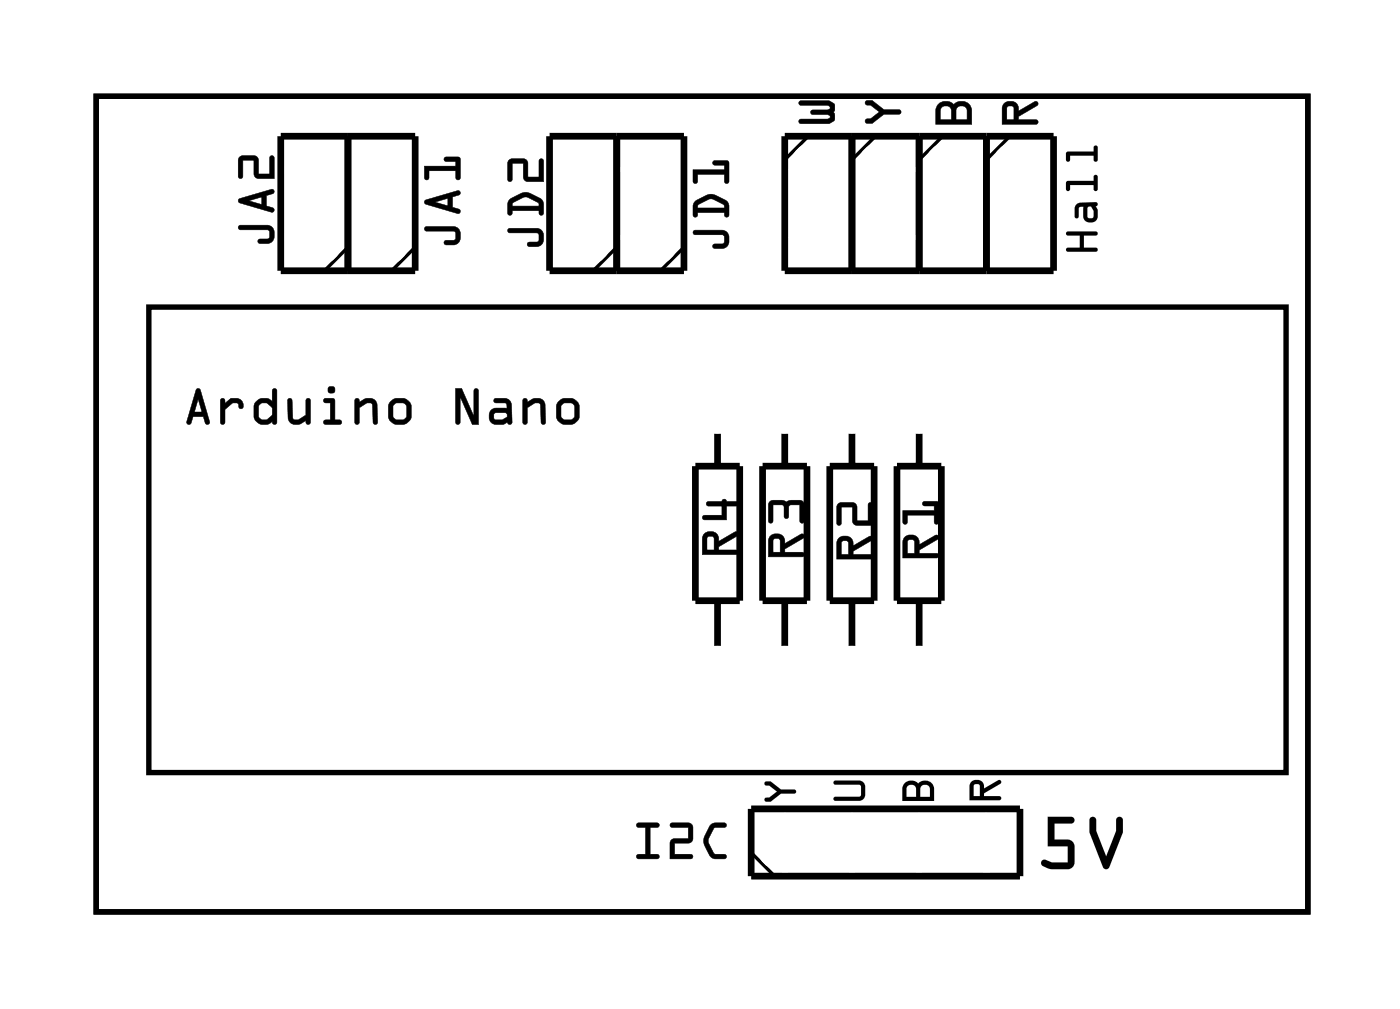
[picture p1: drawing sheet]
<svg xmlns="http://www.w3.org/2000/svg" width="53mm" height="38mm" viewBox="0 0 53 38" stroke-linecap="round" stroke-linejoin="round" font-family="sans-serif">
<path d="M3.6 3.6h45.8v30.8h-45.8zM5.6 11.6h43v17.6h-43z" fill="none" stroke="#000" stroke-width=".2"/>
<g fill="#000">
<path d="M30.2 3.8h1.1l.2 .1v.6l-.2 .2h-1.1v-.1l.1-.1h1l.1-.1-.1-.1h-.6l-.1-.1 .1-.1h.6l.1-.1h-1.1zM32.7 3.8h.3l.4 .3h.6l.1 .2h-.7l-.4 .4h-.2l-.1-.2h.2l.3-.3-.3-.2-.2-.1zM28.9 29.5h.2l.4 .3h.5l.1 .1-.6 .1-.4 .3h-.2v-.2l.5-.2-.5-.3zM31.5 29.5h1.1l.1 .1v.5l-.2 .1h-1v-.1h.1h.9v-.4v-.1h-1z"/>
<path d="M3.6 3.6h45.8v30.8h-45.8zM3.6 3.6v30.8h45.8v-30.8z"/>
<path d="M7.4 14.7h.2l.3 1.2v.1h-.1l-.1-.3h-.4l-.1 .3h-.1zM7.4 14.7l-.3 1.2 .1 .1 .1-.3h.4l.1 .3h.1v-.1l-.3-1.2zM7.5 15.1l-.2 .5h.3zM7.5 15l.1 .6h-.3zM8.3 15.1h.2v.1l.2-.2a.33 .33 0 0 1 .4 .1 .33 .33 0 0 1 .1 .3 .14 .14 0 0 1-.2 0 .14 .14 0 0 1 0-.2h-.2l-.3 .3v.4a.1 .1 0 0 1-.1 .1 .1 .1 0 0 1-.1-.1zM8.4 15.1v.9h.1v-.5l.3-.3h.2l.1 .2a.23 .23 0 0 0 .1-.2 .23 .23 0 0 0-.3-.2l-.2 .1-.2 .1v-.1zM9.7 15.2l.2-.2 .4 .2v-.4a.1 .1 0 0 1 .1-.1 .1 .1 0 0 1 .1 .1v1.1a.1 .1 0 0 1-.1 .1 .1 .1 0 0 1-.1-.1l-.2 .1-.4-.1-.1-.2zM9.7 15.1l-.1 .3 .1 .5 .2 .1h.2l.2-.1v.1h.1v-1.3h-.1v.5l-.2-.2zM9.8 15.3v.5h.3l.2-.1v-.3l-.2-.2zM9.8 15.3l.3-.1 .2 .2v.3l-.2 .2-.3-.1zM10.9 15.1h.1l.1 .7h.1l.4-.1v-.6a.1 .1 0 0 1 0-.1 .1 .1 0 0 1 .1 .1v.8a.1 .1 0 0 1-.1 .1 .1 .1 0 0 1 0-.1 .39 .39 0 0 1-.7-.1zM10.9 15.1v.7a.32 .32 0 0 0 .5 .2l.2-.1v.1h.1v-.9h-.1v.6l-.4 .2-.1-.1-.1-.7zM12.2 15.1h.4l.1 .8 .1-.1a.1 .1 0 0 1 .1 .1 .1 .1 0 0 1-.1 .1h-.5a.1 .1 0 0 1-.1-.1 .1 .1 0 0 1 .1-.1l.2 .1v-.7h-.2zM12.3 15.1v.1h.2v.7h-.2l-.1 .1h.7v-.1h-.2l-.1-.8zM12.4 14.7a.15 .15 0 0 1 .3 0 .15 .15 0 0 1-.3 0zM12.4 14.7a.15 .15 0 0 0 .3 0 .15 .15 0 0 0-.3 0zM13.4 15.1h.2v.1a.39 .39 0 0 1 .7 .1v.6a.09 .09 0 0 1-.1 .1 .09 .09 0 0 1-.1-.1v-.6l-.2-.1-.3 .2v.5a.1 .1 0 0 1-.1 .1 .1 .1 0 0 1-.1-.1zM13.4 15.1l.1 .9 .1-.1v-.5l.3-.2 .2 .1v.7h.1l.1-.7a.32 .32 0 0 0-.5-.2l-.2 .1v-.1zM14.6 15.5a.51 .51 0 0 1 1 0 .51 .51 0 0 1-1 0zM14.7 15.5a.49 .49 0 0 0 .9 0 .49 .49 0 0 0-.9 0zM14.9 15.3v.5h.1h.3v-.5l-.3-.1zM14.9 15.3l.3-.1 .2 .1v.4l-.1 .1-.3 .1-.1-.1zM17.2 14.7h.3l.4 1v-.9a.1 .1 0 0 1 .1-.1 .1 .1 0 0 1 .1 .1v1.2h-.3l-.4-1v.9a.1 .1 0 0 1-.1 .1 .1 .1 0 0 1-.1-.1zM17.2 14.7v1.3h.1l.1-.1v-.9l.5 1h.2v-1.3h-.1l-.1 .1v.9l-.5-1zM18.7 15.1l.4-.1 .2 .1 .1 .8a.09 .09 0 0 1-.1 .1 .09 .09 0 0 1-.1-.1l-.5 .1a.32 .32 0 0 1-.2-.3 .32 .32 0 0 1 .2-.3h.5l-.1-.2h-.4zM18.7 15.1v.1l.5 .1v.1h-.5a.31 .31 0 0 0-.2 .3 .31 .31 0 0 0 .2 .3l.5-.1 .1 .1v-.7l-.1-.2zM18.7 15.6v.2l.3 .1 .2-.2-.1-.1zM18.7 15.6h.4l.1 .1-.2 .2h-.3zM19.8 15.1h.1v.1a.39 .39 0 0 1 .7 .1v.6a.09 .09 0 0 1-.1 .1 .09 .09 0 0 1 0-.1l-.1-.6-.2-.1-.3 .2v.5a.1 .1 0 0 1-.1 .1 .1 .1 0 0 1-.1-.1zM19.8 15.1v.9l.1-.1v-.5l.3-.2 .2 .1 .1 .7h.1v-.7a.32 .32 0 0 0-.5-.2l-.2 .1v-.1zM21 15.5a.51 .51 0 0 1 1 0 .51 .51 0 0 1-1 0zM21 15.5a.5 .5 0 0 0 1 0 .5 .5 0 0 0-1 0zM21.2 15.3v.5h.2h.3v-.5l-.3-.1zM21.2 15.3l.4-.1 .1 .1v.4l-.1 .1-.2 .1-.2-.1z"/>
<path d="M7.4 14.7h.2l.3 1.2v.1h-.1l-.1-.3h-.4l-.1 .3h-.1zM7.5 15.1l-.2 .5h.3zM8.4 15.1h.1v.1l.2-.1a.33 .33 0 0 1 .4 0 .33 .33 0 0 1 .1 .3 .12 .12 0 0 1-.2 0 .12 .12 0 0 1 0-.2h-.2l-.3 .3v.5h-.1zM9.7 15.2l.2-.2 .4 .2v-.5h.1v1.3h-.1v-.1l-.4 .1-.2-.1-.1-.2zM9.8 15.3v.5h.3l.2-.1v-.3l-.2-.2zM10.9 15.1h.1l.1 .7 .1 .1 .4-.2v-.6h.1v.9h-.1v-.1a.38 .38 0 0 1-.4 .1 .38 .38 0 0 1-.3-.2zM12.2 15.1h.5v.8h.2v.1h-.7l.1-.1h.2v-.7h-.2zM12.4 14.7a.15 .15 0 0 1 .3 0 .15 .15 0 0 1-.3 0zM13.4 15.1h.2v.1a.38 .38 0 0 1 .4-.2 .38 .38 0 0 1 .3 .3l-.1 .7h-.1v-.7l-.2-.1-.3 .2v.6h-.1zM14.6 15.5a.5 .5 0 0 1 1 0 .5 .5 0 0 1-1 0zM14.9 15.3v.5l.1 .1 .3-.1 .1-.1v-.4l-.2-.1zM17.2 14.7h.2l.5 1v-.9l.1-.1h.1v1.3h-.2l-.5-1v.9l-.1 .1h-.1zM18.7 15.1h.5l.1 .2v.7l-.1-.1-.5 .1a.32 .32 0 0 1-.2-.3 .32 .32 0 0 1 .2-.3h.5v-.1l-.5-.1zM18.7 15.6v.2l.3 .1 .2-.2-.1-.1zM19.8 15.1h.1v.1a.38 .38 0 0 1 .4-.2 .38 .38 0 0 1 .3 .3v.7h-.1l-.1-.7-.2-.1-.3 .2v.6h-.1zM21 15.5a.5 .5 0 0 1 1 0 .5 .5 0 0 1-1 0zM21.2 15.3v.5l.2 .1 .2-.1 .1-.1v-.4l-.1-.1z"/>
<path d="M9 8.5h1.1a.36 .36 0 0 1 .3 .4 .36 .36 0 0 1-.3 .3h-.3l-.1-.1 .1-.1h.4l-.1-.3h-1zM9 7.5l1.3-.4v.2l-.2 .1v.4l.2 .1 .1 .1h-.1l-1.2-.3zM9.4 7.6l.5 .1v-.3zM9.1 5.9h.6l.1 .2v.5h.4v-.6l.1-.1 .1 .8h-.8v-.6h-.4v.6h-.1z"/>
<path d="M9 8.5h1.1a.37 .37 0 0 1 .3 .4 .37 .37 0 0 1-.3 .3h-.3a.1 .1 0 0 1-.1-.1 .1 .1 0 0 1 .1-.1h.4v-.3h-1.1zM9 8.5l.1 .2h1l.1 .3-.4 .1v.1h.3a.35 .35 0 0 0 .3-.3 .35 .35 0 0 0-.3-.4zM9 7.5l1.3-.4 .1 .2-.3 .1v.4h.2l.1 .2h-.1l-1.2-.3zM9 7.5l.1 .2 1.2 .3h.1l-.1-.2h-.2v-.4l.2-.1v-.2zM9.4 7.6l.5 .1v-.3zM9.4 7.6l.5-.2v.3zM9 5.9h.7l.1 .7h.4v-.6a.1 .1 0 0 1 .1-.1 .1 .1 0 0 1 .1 .1v.8l-.8-.1v-.6h-.4v.6a.1 .1 0 0 1-.1 .1 .1 .1 0 0 1-.1-.1zM9.1 5.9v.8h.1v-.7h.4l.1 .7h.7l-.1-.8-.1 .1v.6h-.4v-.5l-.1-.2z"/>
<path d="M16.1 8.6h1a.36 .36 0 0 1 .3 .3 .36 .36 0 0 1-.3 .3h-.3v-.1l.4-.1v-.3h-1.1zM16.1 7.6l1.2-.4 .1 .1-.3 .1v.4l.3 .1v.1l-.1 .1-1.2-.4zM16.4 7.6l.5 .2v-.3zM16 6.3h1.2v-.2h-.4v-.1l.5-.1 .1 .8h-.2v-.3h-1v.3l-.1 .1z"/>
<path d="M16.1 8.6l1-.1a.37 .37 0 0 1 .3 .4 .37 .37 0 0 1-.3 .4h-.2a.1 .1 0 0 1-.1-.1 .1 .1 0 0 1 .1-.1l.3-.1v-.2l-1.1-.1zM16.1 8.6v.1h1.1v.4l-.4 .1h.3a.35 .35 0 0 0 .3-.3 .35 .35 0 0 0-.3-.3zM16 7.6l1.4-.4v.1l-.3 .1v.4l.3 .1v.1l-.1 .1-1.2-.4zM16.1 7.6v.1l1.2 .4 .1-.1-.1-.1-.2-.1v-.4l.3-.1-.1-.1zM16.4 7.6l.5 .2v-.3zM16.4 7.6l.5-.1v.3zM16 6.3h1.2v-.2h-.3a.1 .1 0 0 1-.1-.1 .1 .1 0 0 1 .1-.1h.5v.8a.1 .1 0 0 1-.1 .1 .1 .1 0 0 1-.1-.1v-.3h-1v.3a.1 .1 0 0 1-.1 .1 .1 .1 0 0 1-.1-.1zM16 6.3l.1 .5 .1-.1v-.3h1v.3h.2l-.1-.8-.5 .1v.1h.4v.2z"/>
<path d="M19.2 8.6h1.1a.36 .36 0 0 1 .3 .4 .36 .36 0 0 1-.3 .3h-.3l-.1-.1 .1-.1h.3v-.3h-1zM19.3 7.5a.81 .81 0 0 1 1.2 0v.5v.1l-.1-.1h-1l-.1 .1h-.1v-.4zM19.4 7.7v.1h1l-.1-.2-.4-.2zM19.2 6h.6l.2 .2v.5h.4v-.6l.1-.1v.9l-.7-.1v-.6h-.4v.6l-.2 .1z"/>
<path d="M19.2 8.6h1.1a.37 .37 0 0 1 .3 .4 .37 .37 0 0 1-.3 .3h-.3a.1 .1 0 0 1-.1-.1 .1 .1 0 0 1 .1-.1h.3v-.3h-1zM19.2 8.7l.1 .1h1l.1 .3-.5 .1 .1 .1h.3a.35 .35 0 0 0 .2-.3 .35 .35 0 0 0-.2-.4zM19.3 7.5l.5-.2h.3l.4 .3 .1 .4a.1 .1 0 0 1-.1 .1 .1 .1 0 0 1-.1-.1h-1a.1 .1 0 0 1-.1 .1 .1 .1 0 0 1-.1-.1zM19.3 7.5l-.1 .2v.4h.1l.1-.2h1v.2h.1v-.5l-.5-.3h-.3zM19.4 7.7v.1h1l-.1-.1-.4-.3zM19.4 7.7l.5-.3 .4 .2 .1 .2h-1zM19.2 6h.7l.1 .7h.4v-.6a.1 .1 0 0 1 .1-.1 .1 .1 0 0 1 .1 .1v.8l-.8-.1v-.6h-.4v.6a.1 .1 0 0 1-.1 .1 .1 .1 0 0 1-.1-.1zM19.2 6.1v.7h.2v-.6h.4v.6l.7 .1v-.9l-.1 .1v.6h-.5v-.5l-.1-.2z"/>
<path d="M26.2 8.7h1.1a.36 .36 0 0 1 .3 .3 .36 .36 0 0 1-.3 .4h-.3l-.1-.1 .1-.1h.4l-.1-.3h-1zM26.3 7.6a.81 .81 0 0 1 1.2 0l.1 .5-.1 .1-.1-.2h-1l-.1 .2h-.1v-.4zM26.4 7.7v.2h1l-.1-.2-.4-.2zM26.2 6.4h1.2v-.2h-.4l-.1-.1h.6v.8h-.1v-.3h-1v.3h-.2z"/>
<path d="M26.2 8.7h1.1a.37 .37 0 0 1 .3 .3 .37 .37 0 0 1-.3 .4h-.3a.1 .1 0 0 1-.1-.1 .1 .1 0 0 1 .1-.1h.3v-.3h-1zM26.2 8.7l.1 .2h1l.1 .3-.5 .1 .1 .1h.3a.35 .35 0 0 0 .3-.4 .35 .35 0 0 0-.3-.3zM26.3 7.6l.5-.3 .3 .1 .4 .2 .1 .5a.1 .1 0 0 1-.1 .1 .1 .1 0 0 1-.1-.1v-.1h-1v.1a.1 .1 0 0 1-.1 .1 .1 .1 0 0 1-.1-.1zM26.3 7.6l-.1 .2 .1 .4 .1-.1v-.1h1v.2l.1-.1v-.4l-.4-.3h-.4zM26.4 7.7v.2h1l-.1-.2-.4-.2zM26.4 7.7l.5-.2 .4 .2 .1 .2h-1zM26.2 6.4h1.2v-.2h-.4a.1 .1 0 0 1-.1 0 .1 .1 0 0 1 .1-.1h.5l.1 .7a.1 .1 0 0 1-.1 .1 .1 .1 0 0 1-.1-.1v-.2h-1v.2a.1 .1 0 0 1-.1 .1 .1 .1 0 0 1-.1-.1zM26.2 6.4l.1 .5h.1v-.3h1v.3h.1v-.8h-.6l.1 .1h.4v.2z"/>
<path d="M30.2 3.8h1.1l.3 .2-.1 .2v.3l-.2 .2h-1a.1 .1 0 0 1-.1-.1 .1 .1 0 0 1 .1-.1l1.1-.1-.1-.1h-.6a.1 .1 0 0 1-.1-.1 .1 .1 0 0 1 .1-.1h.6l.1-.1h-1.1zM30.2 3.8l.1 .2h1.1l-.1 .2h-.6h-.1l.1 .1h.6l.1 .1-.1 .1h-1l-.1 .1v.1h1.1l.2-.2v-.3v-.3l-.2-.1z"/>
<path d="M32.7 3.8h.3l.4 .3h.6a.1 .1 0 0 1 .1 .1 .1 .1 0 0 1-.1 .1h-.6l-.4 .4h-.2a.1 .1 0 0 1-.1-.1 .1 .1 0 0 1 .1-.1h.1l.3-.3-.3-.2h-.2zM32.7 3.8v.1l.2 .1 .4 .2-.4 .3h-.2l.1 .1 .2 .1 .4-.4h.6v-.2h-.6l-.4-.3z"/>
<path d="M35.5 3.9l.3-.1 .2 .1 .4-.1a.36 .36 0 0 1 .3 .4v.5h-1.3v-.5zM36.2 4.1l-.1 .4h.5l-.1-.4zM35.6 4.1l-.1 .4h.5l-.1-.4z"/>
<path d="M35.5 3.9l.3-.1 .2 .1 .4-.1a.37 .37 0 0 1 .3 .4v.5h-1.3v-.5zM35.5 3.9l-.1 .3v.5h1.3v-.5a.39 .39 0 0 0-.2-.3 .39 .39 0 0 0-.5 .1l-.2-.2zM36.2 4.1l-.1 .4h.5l-.1-.4zM36.2 4h.3l.1 .5h-.5zM35.6 4.1l-.1 .4h.5l-.1-.4zM35.6 4h.3l.1 .5h-.5z"/>
<path d="M38 3.9a.32 .32 0 0 1 .3-.1 .32 .32 0 0 1 .2 .4l.7-.4v.2l-.7 .4v.1h.7v.1l-1.3 .1zM38.1 4v.5h.2v-.4z"/>
<path d="M38 3.9a.32 .32 0 0 1 .3-.1 .32 .32 0 0 1 .2 .4l.6-.4a.1 .1 0 0 1 .1 .1 .1 .1 0 0 1 0 .1l-.7 .4v.1h.7a.1 .1 0 0 1 0 .1 .1 .1 0 0 1 0 .1h-1.3v-.6zM38 3.9l-.1 .8 1.3-.1v-.1h-.7v-.1l.7-.4v-.2l-.7 .4a.31 .31 0 0 0-.2-.3 .31 .31 0 0 0-.3 0zM38.1 4v.5h.2v-.4zM38.1 4l.2 .1v.4h-.3z"/>
<path d="M40.3 8.8l1.1-.1v.2h-.4v.5h.4l.1 .1h-1.2v-.1h.5v-.5h-.5zM40.7 7.7l.7-.1 .1 .6a.28 .28 0 0 1-.3 .2 .28 .28 0 0 1-.3-.2l.1-.4h-.2v.1v.3h-.2zM41.1 7.8v.4h.2v-.2l-.1-.2zM40.3 6.9l1-.1v-.1l.1-.1 .1 .6h-.1l-.1-.2h-.9v.2h-.1zM40.3 5.7h1v-.2h.1l.1 .6h-.1l-.1-.2h-.9v.2h-.1z"/>
<path d="M40.3 8.8l1.1-.1v.2h-.4v.5h.4l.1 .1h-1.2v-.1h.5v-.5h-.5zM40.3 8.8v.1h.5v.5h-.5v.1h1.2l-.1-.1h-.4v-.5h.4v-.2zM40.7 7.7l.7-.1 .1 .6a.28 .28 0 0 1-.3 .2 .28 .28 0 0 1-.3-.2l.1-.4h-.2v.1v.3h-.2zM40.7 7.7l-.1 .5h.2v-.4h.1h.1l-.1 .4a.28 .28 0 0 0 .3 .2 .28 .28 0 0 0 .3-.2l-.1-.6zM41.1 7.8v.4h.2v-.2l-.1-.2zM41.1 7.8h.1l.1 .2v.2h-.2zM40.3 6.9l1-.1v-.2h.1l.1 .6h-.1l-.1-.2h-.9v.2h-.1zM40.3 6.9v.3h.1v-.2h.9l.1 .2h.1l-.1-.6-.1 .1v.1zM40.3 5.7h1v-.2h.1l.1 .6h-.1l-.1-.2h-.9v.2h-.1zM40.3 5.7v.4h.1v-.2h.9l.1 .2h.1l-.1-.6h-.1v.2z"/>
<path d="M24.1 31.1h.7a.1 .1 0 0 1 .1 .1 .1 .1 0 0 1-.1 .1l-.2-.1v1.1l.2-.1a.1 .1 0 0 1 .1 .1 .1 .1 0 0 1-.1 .1h-.7a.1 .1 0 0 1-.1-.1 .1 .1 0 0 1 .1-.1l.3 .1v-1.1h-.3zM24.1 31.1v.1h.3v1.1h-.3v.1h.8v-.1h-.3v-1.1h.3v-.1zM25.3 31.1h.7l.2 .1-.1 .6h-.6v.5l.6-.1a.1 .1 0 0 1 .1 .1 .1 .1 0 0 1-.1 .1h-.8l.1-.7h.6v-.5h-.6zM25.4 31.1v.1h.6v.5h-.6l-.1 .7h.8v-.1h-.6v-.5h.6l.1-.6-.2-.1zM26.8 31.2l.6-.1a.1 .1 0 0 1 .1 .1 .1 .1 0 0 1-.1 .1h-.4l-.2 .5 .2 .4h.4a.1 .1 0 0 1 .1 .1 .1 .1 0 0 1-.1 .1h-.5l-.3-.5v-.2zM26.9 31.2l-.3 .4a.83 .83 0 0 0 .4 .8h.4l.1-.1h-.1h-.4l-.2-.4v-.3l.2-.3 .4-.1h.1l-.1-.1h-.4z"/>
<path d="M24.1 31.1h.8v.1h-.3v1.1h.3v.1h-.8v-.1h.3v-1.1h-.3zM25.3 31.1h.7l.2 .1-.1 .6h-.6v.5h.6v.1h-.8l.1-.7h.6v-.5h-.6zM26.8 31.2l.2-.1h.5l-.1 .1-.4 .1-.2 .5 .2 .4 .4 .1 .1 .1h-.1a.6 .6 0 0 1-.8-.6v-.2z"/>
<path d="M26.6 20.2a.32 .32 0 0 1 .4-.1 .32 .32 0 0 1 .2 .3l.7-.3v.1l-.7 .4v.2h.6l.1 .1h-1.4zM26.7 20.3v.5h.3v-.5zM26.7 19l.6-.1 .1-.1 .5 .2v.1h-.4v.5h-.9v-.1h.7v-.4h-.6z"/>
<path d="M26.6 20.1a.32 .32 0 0 1 .4 0 .32 .32 0 0 1 .2 .3l.6-.3a.1 .1 0 0 1 .1 0 .1 .1 0 0 1 0 .1l-.7 .4v.2h.6a.1 .1 0 0 1 .1 .1 .1 .1 0 0 1-.1 .1h-1.3v-.7zM26.6 20.2l-.1 .7h1.4l-.1-.1h-.6v-.2l.7-.4-.1-.1-.6 .4a.31 .31 0 0 0-.2-.4 .31 .31 0 0 0-.4 .1zM26.8 20.3l-.1 .5h.3v-.5zM26.7 20.3h.3v.5h-.3zM26.7 19l.6-.1a.09 .09 0 0 1 .1-.1 .09 .09 0 0 1 .1 .1h.3a.1 .1 0 0 1 .1 .1 .1 .1 0 0 1-.1 .1h-.3v.5h-.9a.1 .1 0 0 1-.1-.1 .1 .1 0 0 1 .1-.1l.7 .1v-.4h-.6zM26.7 19l.1 .1h.5v.4h-.7v.1h.9v-.5h.3l.1-.1-.5-.1h-.1z"/>
<path d="M28.9 29.5h.2l.4 .3h.5l.1 .1-.6 .1-.4 .3h-.2v-.2l.5-.2-.5-.3zM28.9 29.5v.1l.5 .3-.5 .2v.2h.2l.4-.3 .6-.1-.1-.1h-.5l-.4-.3z"/>
<path d="M29.1 20.2a.32 .32 0 0 1 .4 0 .32 .32 0 0 1 .2 .3l.7-.3v.1l-.7 .4v.2h.6l.1 .1h-1.4zM29.2 20.4v.5h.3v-.5zM29.1 18.9h1.2l.1 .2v.6h-.2v-.6h-.4v.4l-.1 .1-.1-.1v-.4h-.4v.6l-.1 .1z"/>
<path d="M29.1 20.2a.32 .32 0 0 1 .4 0 .32 .32 0 0 1 .2 .3l.6-.3a.1 .1 0 0 1 .1 0 .1 .1 0 0 1 0 .1l-.7 .4v.2l.6-.1a.1 .1 0 0 1 .1 .1 .1 .1 0 0 1-.1 .1h-1.3v-.6zM29.1 20.2l-.1 .8h1.4l-.1-.1h-.6v-.2l.7-.4-.1-.1-.6 .3a.31 .31 0 0 0-.2-.3 .31 .31 0 0 0-.4 0zM29.3 20.4l-.1 .5h.3v-.5zM29.2 20.4h.3v.5h-.3zM29.1 18.9h1.2l.1 .2v.6a.1 .1 0 0 1-.1 .1 .1 .1 0 0 1-.1-.1v-.6h-.4v.4a.1 .1 0 0 1-.1 .1 .1 .1 0 0 1-.1-.1v-.4h-.4v.6a.1 .1 0 0 1-.1 .1 .1 .1 0 0 1-.1-.1zM29.1 18.9v.8h.1v-.6h.4v.4l.1 .1 .1-.1v-.4h.4v.6h.2v-.6l-.1-.2z"/>
<path d="M31.5 29.5h1.1l.1 .1v.5l-.2 .1h-1l.1-.1h.9v-.4v-.1h-1zM31.5 29.5l.1 .1h.9v.1v.4h-.9v.1h.9l.2-.1v-.5l-.1-.1z"/>
<path d="M31.7 20.3a.32 .32 0 0 1 .4 0 .32 .32 0 0 1 .1 .3l.7-.4 .1 .2-.8 .4v.1h.7l.1 .2h-1.4zM31.8 20.4v.5h.3v-.4zM31.7 19h.6l.1 .1v.6h.4v-.6l.1-.1 .1 .8h-.7l-.1-.7h-.4v.7h-.1z"/>
<path d="M31.7 20.3a.32 .32 0 0 1 .4 0 .32 .32 0 0 1 .1 .3l.7-.4a.1 .1 0 0 1 .1 .1 .1 .1 0 0 1-.1 .1l-.7 .4v.1h.7a.1 .1 0 0 1 .1 .1 .1 .1 0 0 1-.1 .1h-1.3v-.6zM31.7 20.3l-.1 .8h1.4l-.1-.2h-.7v-.1l.7-.4v-.1l-.7 .3a.31 .31 0 0 0-.1-.3 .31 .31 0 0 0-.4 0zM31.8 20.5v.4h.3v-.4zM31.8 20.4l.3 .1v.4h-.3zM31.7 19h.6l.1 .7h.4v-.6a.1 .1 0 0 1 .1-.1 .1 .1 0 0 1 .1 .1v.8l-.7-.1-.1-.7h-.4v.7a.1 .1 0 0 1-.1 .1 .1 .1 0 0 1-.1-.1zM31.7 19v.8h.1v-.7h.4l.1 .7h.7l-.1-.8-.1 .1v.6h-.4v-.6l-.1-.1z"/>
<path d="M34.2 29.6l.3-.1a.3 .3 0 0 0 .4 0h.2l.2 .2v.5h-1.2v-.4zM34.8 29.7v.4h.4l-.1-.4zM34.3 29.7v.4h.3v-.4z"/>
<path d="M34.2 29.6l.2-.1 .3 .1 .4-.1 .2 .2v.5h-1.2v-.4zM34.2 29.6l-.1 .2v.4h1.2v-.4a.35 .35 0 0 0-.2-.3 .35 .35 0 0 0-.4 .1l-.2-.1zM34.8 29.7v.4h.4l-.1-.4zM34.8 29.7h.3l.1 .4h-.4zM34.3 29.7v.4h.3v-.4zM34.3 29.7h.3v.4h-.3z"/>
<path d="M34.2 20.3a.32 .32 0 0 1 .4-.1 .32 .32 0 0 1 .1 .4l.7-.4 .1 .1-.8 .5v.1h.7l.1 .1-1.4 .1zM34.3 20.4v.5h.3v-.5zM34.1 19.3h1.2v-.2h-.4v-.1l.5-.1 .1 .8h-.2v-.2h-1v.2l-.1 .1z"/>
<path d="M34.2 20.3a.32 .32 0 0 1 .4-.1 .32 .32 0 0 1 .1 .4l.6-.4a.1 .1 0 0 1 .2 0 .11 .11 0 0 1-.1 .2l-.7 .4v.1h.7a.1 .1 0 0 1 .1 .1 .1 .1 0 0 1-.1 .1h-1.3v-.6zM34.2 20.3l-.1 .8 1.4-.1-.1-.1h-.7v-.1l.7-.4v-.2l-.7 .4a.31 .31 0 0 0-.1-.4 .31 .31 0 0 0-.4 .1zM34.3 20.4v.5h.3v-.5zM34.3 20.4h.3v.5h-.3zM34.1 19.3h1.2v-.2h-.3a.1 .1 0 0 1-.1-.1 .1 .1 0 0 1 .1-.1h.5v.8a.1 .1 0 0 1-.1 .1 .1 .1 0 0 1-.1-.1v-.2h-1v.2a.1 .1 0 0 1-.1 .1 .1 .1 0 0 1-.1-.1zM34.1 19.3l.1 .5 .1-.1v-.3h1v.3h.2l-.1-.8-.5 .1v.1h.4v.2z"/>
<path d="M36.7 29.5a.28 .28 0 0 1 .3 0 .28 .28 0 0 1 .2 .3l.6-.3v.1l-.6 .4v.1h.6v.1h-1.2zM36.8 29.6v.5h.2v-.4z"/>
<path d="M36.7 29.5a.28 .28 0 0 1 .3 0 .28 .28 0 0 1 .2 .3l.6-.3v.1l-.6 .4v.1h.6v.1h-1.2zM36.7 29.5l-.1 .7h1.2v-.1h-.6v-.1l.6-.4v-.1l-.6 .3a.28 .28 0 0 0-.1-.3 .28 .28 0 0 0-.4 0zM36.8 29.6v.5h.2v-.4zM36.8 29.6l.2 .1v.4h-.2z"/>
<path d="M39.6 30.8h.9a.13 .13 0 0 1 .1 .2 .13 .13 0 0 1-.1 .1h-.6v.6l.6 .1 .1 .2v.7l-.2 .1h-.8a.17 .17 0 0 1-.2-.1 .17 .17 0 0 1 .1-.2l.3 .1h.6v-.6h-.8zM39.6 30.8v1.2h.8v.6h-.6l-.3-.1a.13 .13 0 0 0-.1 0 .13 .13 0 0 0 0 .2l.3 .1h.7l.2-.1v-.7l-.1-.2-.6-.1v-.6h.6a.13 .13 0 0 0 .1-.1 .13 .13 0 0 0-.1-.2zM41.2 30.9h.2v.5l.4 .9 .4-.9v-.4a.13 .13 0 0 1 .1-.2 .13 .13 0 0 1 .1 .2v.4l-.5 1.3-.1 .1-.1-.1-.5-1.3zM41.2 30.9v.5l.5 1.3 .1 .1 .1-.1 .5-1.3v-.4a.13 .13 0 0 0-.1-.2 .13 .13 0 0 0-.1 .2v.4l-.4 .9-.4-.9v-.5z"/>
<path d="M39.6 30.8h.9a.13 .13 0 0 1 .1 .2 .13 .13 0 0 1-.1 .1h-.6v.6l.6 .1 .1 .2v.7l-.2 .1h-.8a.17 .17 0 0 1-.2-.1 .17 .17 0 0 1 .1-.2l.3 .1h.6v-.6h-.8zM41.2 30.9h.2v.5l.4 .9 .4-.9v-.4a.13 .13 0 0 1 .1-.2 .13 .13 0 0 1 .1 .2v.4l-.5 1.3-.1 .1-.1-.1-.5-1.3z"/>
</g>
<g fill="none" stroke="#000" stroke-width=".25">
<path d="M10.6 5.1h5.1v5.1h-5.1zM13.2 5.1v5.1M20.8 5.1h5.1v5.1h-5.1zM23.3 5.1v5.1M26.3 17.6h1.7v5.1h-1.7zM27.1 16.3v1.3M28.8 17.6h1.7v5.1h-1.7zM29.7 5.1h10.1v5.1h-10.1zM29.7 16.3v1.3M31.4 17.6h1.6v5.1h-1.6zM32.2 5.1v5.1M32.2 16.3v1.3"/>
<path d="M33.9 17.6h1.7v5.1h-1.7zM34.7 5.1v5.1M34.7 16.3v1.3M37.3 5.1v5.1M27.1 22.7v1.8M28.4 30.5h10.2v2.6h-10.2zM29.7 22.7v1.8M32.2 22.7v1.8M34.7 22.7v1.8"/>
</g>
<path d="M13.2 9.3l-.9 .9M15.7 9.3l-.9 .9M23.3 9.3l-.9 .9M25.9 9.3l-.9 .9M30.6 5.1l-.9 .9M33.1 5.1l-.9 .9M35.6 5.1l-.9 .9M38.2 5.1l-.9 .9M28.4 32.2l.9 .9" fill="none" stroke="#000" stroke-width=".13"/>
<circle cx="6.8" cy="31.8" r="1.6" fill="#fff"/>
<circle cx="6.8" cy="31.8" r="1.6" fill="none" stroke="#fff" stroke-width=".25"/>
<circle cx="46.2" cy="31.8" r="1.6" fill="#fff"/>
<circle cx="46.2" cy="31.8" r="1.6" fill="none" stroke="#fff" stroke-width=".25"/>
<circle cx="6.8" cy="6.4" r="1.6" fill="#fff"/>
<circle cx="6.8" cy="6.4" r="1.6" fill="none" stroke="#fff" stroke-width=".25"/>
<circle cx="46.2" cy="6.4" r="1.6" fill="#fff"/>
<circle cx="46.2" cy="6.4" r="1.6" fill="none" stroke="#fff" stroke-width=".25"/>
<circle cx="44.9" cy="12.8" r=".67" fill="#fff"/>
<circle cx="44.9" cy="12.8" r=".67" fill="none" stroke="#fff" stroke-width=".69" stroke-linecap="butt"/>
<path d="M44.2 12.1h1.4v1.3h-1.4z" fill="#fff"/>
<path d="M44.2 12.1h1.4v1.3h-1.4z" fill="none" stroke="#fff" stroke-width=".69" stroke-linecap="butt"/>
<circle cx="42.4" cy="12.8" r=".67" fill="#fff"/>
<circle cx="42.4" cy="12.8" r=".67" fill="none" stroke="#fff" stroke-width=".69" stroke-linecap="butt"/>
<circle cx="39.8" cy="12.8" r=".67" fill="#fff"/>
<circle cx="39.8" cy="12.8" r=".67" fill="none" stroke="#fff" stroke-width=".69" stroke-linecap="butt"/>
<circle cx="37.3" cy="12.8" r=".67" fill="#fff"/>
<circle cx="37.3" cy="12.8" r=".67" fill="none" stroke="#fff" stroke-width=".69" stroke-linecap="butt"/>
<circle cx="34.7" cy="12.8" r=".67" fill="#fff"/>
<circle cx="34.7" cy="12.8" r=".67" fill="none" stroke="#fff" stroke-width=".69" stroke-linecap="butt"/>
<circle cx="32.2" cy="12.8" r=".67" fill="#fff"/>
<circle cx="32.2" cy="12.8" r=".67" fill="none" stroke="#fff" stroke-width=".69" stroke-linecap="butt"/>
<circle cx="29.7" cy="12.8" r=".67" fill="#fff"/>
<circle cx="29.7" cy="12.8" r=".67" fill="none" stroke="#fff" stroke-width=".69" stroke-linecap="butt"/>
<circle cx="27.1" cy="12.8" r=".67" fill="#fff"/>
<circle cx="27.1" cy="12.8" r=".67" fill="none" stroke="#fff" stroke-width=".69" stroke-linecap="butt"/>
<circle cx="24.6" cy="12.8" r=".67" fill="#fff"/>
<circle cx="24.6" cy="12.8" r=".67" fill="none" stroke="#fff" stroke-width=".69" stroke-linecap="butt"/>
<circle cx="22" cy="12.8" r=".67" fill="#fff"/>
<circle cx="22" cy="12.8" r=".67" fill="none" stroke="#fff" stroke-width=".69" stroke-linecap="butt"/>
<circle cx="19.5" cy="12.8" r=".67" fill="#fff"/>
<circle cx="19.5" cy="12.8" r=".67" fill="none" stroke="#fff" stroke-width=".69" stroke-linecap="butt"/>
<circle cx="17" cy="12.8" r=".67" fill="#fff"/>
<circle cx="17" cy="12.8" r=".67" fill="none" stroke="#fff" stroke-width=".69" stroke-linecap="butt"/>
<circle cx="14.4" cy="12.8" r=".67" fill="#fff"/>
<circle cx="14.4" cy="12.8" r=".67" fill="none" stroke="#fff" stroke-width=".69" stroke-linecap="butt"/>
<circle cx="11.9" cy="12.8" r=".67" fill="#fff"/>
<circle cx="11.9" cy="12.8" r=".67" fill="none" stroke="#fff" stroke-width=".69" stroke-linecap="butt"/>
<circle cx="9.3" cy="12.8" r=".67" fill="#fff"/>
<circle cx="9.3" cy="12.8" r=".67" fill="none" stroke="#fff" stroke-width=".69" stroke-linecap="butt"/>
<circle cx="44.9" cy="28" r=".67" fill="#fff"/>
<circle cx="44.9" cy="28" r=".67" fill="none" stroke="#fff" stroke-width=".69" stroke-linecap="butt"/>
<circle cx="42.4" cy="28" r=".67" fill="#fff"/>
<circle cx="42.4" cy="28" r=".67" fill="none" stroke="#fff" stroke-width=".69" stroke-linecap="butt"/>
<circle cx="39.8" cy="28" r=".67" fill="#fff"/>
<circle cx="39.8" cy="28" r=".67" fill="none" stroke="#fff" stroke-width=".69" stroke-linecap="butt"/>
<circle cx="37.3" cy="28" r=".67" fill="#fff"/>
<circle cx="37.3" cy="28" r=".67" fill="none" stroke="#fff" stroke-width=".69" stroke-linecap="butt"/>
<circle cx="34.7" cy="28" r=".67" fill="#fff"/>
<circle cx="34.7" cy="28" r=".67" fill="none" stroke="#fff" stroke-width=".69" stroke-linecap="butt"/>
<circle cx="32.2" cy="28" r=".67" fill="#fff"/>
<circle cx="32.2" cy="28" r=".67" fill="none" stroke="#fff" stroke-width=".69" stroke-linecap="butt"/>
<circle cx="29.7" cy="28" r=".67" fill="#fff"/>
<circle cx="29.7" cy="28" r=".67" fill="none" stroke="#fff" stroke-width=".69" stroke-linecap="butt"/>
<circle cx="27.1" cy="28" r=".67" fill="#fff"/>
<circle cx="27.1" cy="28" r=".67" fill="none" stroke="#fff" stroke-width=".69" stroke-linecap="butt"/>
<circle cx="24.6" cy="28" r=".67" fill="#fff"/>
<circle cx="24.6" cy="28" r=".67" fill="none" stroke="#fff" stroke-width=".69" stroke-linecap="butt"/>
<circle cx="22" cy="28" r=".67" fill="#fff"/>
<circle cx="22" cy="28" r=".67" fill="none" stroke="#fff" stroke-width=".69" stroke-linecap="butt"/>
<circle cx="19.5" cy="28" r=".67" fill="#fff"/>
<circle cx="19.5" cy="28" r=".67" fill="none" stroke="#fff" stroke-width=".69" stroke-linecap="butt"/>
<circle cx="17" cy="28" r=".67" fill="#fff"/>
<circle cx="17" cy="28" r=".67" fill="none" stroke="#fff" stroke-width=".69" stroke-linecap="butt"/>
<circle cx="14.4" cy="28" r=".67" fill="#fff"/>
<circle cx="14.4" cy="28" r=".67" fill="none" stroke="#fff" stroke-width=".69" stroke-linecap="butt"/>
<circle cx="11.9" cy="28" r=".67" fill="#fff"/>
<circle cx="11.9" cy="28" r=".67" fill="none" stroke="#fff" stroke-width=".69" stroke-linecap="butt"/>
<circle cx="9.3" cy="28" r=".67" fill="#fff"/>
<circle cx="9.3" cy="28" r=".67" fill="none" stroke="#fff" stroke-width=".69" stroke-linecap="butt"/>
<circle cx="27.1" cy="25.5" r=".7" fill="#fff"/>
<circle cx="27.1" cy="25.5" r=".7" fill="none" stroke="#fff" stroke-width=".76" stroke-linecap="butt"/>
<circle cx="27.1" cy="15.3" r=".7" fill="#fff"/>
<circle cx="27.1" cy="15.3" r=".7" fill="none" stroke="#fff" stroke-width=".76" stroke-linecap="butt"/>
<circle cx="29.7" cy="25.5" r=".7" fill="#fff"/>
<circle cx="29.7" cy="25.5" r=".7" fill="none" stroke="#fff" stroke-width=".76" stroke-linecap="butt"/>
<circle cx="29.7" cy="15.3" r=".7" fill="#fff"/>
<circle cx="29.7" cy="15.3" r=".7" fill="none" stroke="#fff" stroke-width=".76" stroke-linecap="butt"/>
<circle cx="32.2" cy="25.5" r=".7" fill="#fff"/>
<circle cx="32.2" cy="25.5" r=".7" fill="none" stroke="#fff" stroke-width=".76" stroke-linecap="butt"/>
<circle cx="32.2" cy="15.3" r=".7" fill="#fff"/>
<circle cx="32.2" cy="15.3" r=".7" fill="none" stroke="#fff" stroke-width=".76" stroke-linecap="butt"/>
<circle cx="34.7" cy="25.5" r=".7" fill="#fff"/>
<circle cx="34.7" cy="25.5" r=".7" fill="none" stroke="#fff" stroke-width=".76" stroke-linecap="butt"/>
<circle cx="34.7" cy="15.3" r=".7" fill="#fff"/>
<circle cx="34.7" cy="15.3" r=".7" fill="none" stroke="#fff" stroke-width=".76" stroke-linecap="butt"/>
<circle cx="38.6" cy="6.4" r=".74" fill="#fff"/>
<circle cx="38.6" cy="6.4" r=".74" fill="none" stroke="#fff" stroke-width=".76" stroke-linecap="butt"/>
<circle cx="38.6" cy="9" r=".74" fill="#fff"/>
<circle cx="38.6" cy="9" r=".74" fill="none" stroke="#fff" stroke-width=".76" stroke-linecap="butt"/>
<circle cx="36" cy="6.4" r=".74" fill="#fff"/>
<circle cx="36" cy="6.4" r=".74" fill="none" stroke="#fff" stroke-width=".76" stroke-linecap="butt"/>
<circle cx="36" cy="9" r=".74" fill="#fff"/>
<circle cx="36" cy="9" r=".74" fill="none" stroke="#fff" stroke-width=".76" stroke-linecap="butt"/>
<circle cx="33.5" cy="6.4" r=".74" fill="#fff"/>
<circle cx="33.5" cy="6.4" r=".74" fill="none" stroke="#fff" stroke-width=".76" stroke-linecap="butt"/>
<circle cx="33.5" cy="9" r=".74" fill="#fff"/>
<circle cx="33.5" cy="9" r=".74" fill="none" stroke="#fff" stroke-width=".76" stroke-linecap="butt"/>
<circle cx="30.9" cy="6.4" r=".74" fill="#fff"/>
<circle cx="30.9" cy="6.4" r=".74" fill="none" stroke="#fff" stroke-width=".76" stroke-linecap="butt"/>
<circle cx="30.9" cy="9" r=".74" fill="#fff"/>
<circle cx="30.9" cy="9" r=".74" fill="none" stroke="#fff" stroke-width=".76" stroke-linecap="butt"/>
<circle cx="29.7" cy="31.8" r=".74" fill="#fff"/>
<circle cx="29.7" cy="31.8" r=".74" fill="none" stroke="#fff" stroke-width=".76" stroke-linecap="butt"/>
<circle cx="32.2" cy="31.8" r=".74" fill="#fff"/>
<circle cx="32.2" cy="31.8" r=".74" fill="none" stroke="#fff" stroke-width=".76" stroke-linecap="butt"/>
<circle cx="34.7" cy="31.8" r=".74" fill="#fff"/>
<circle cx="34.7" cy="31.8" r=".74" fill="none" stroke="#fff" stroke-width=".76" stroke-linecap="butt"/>
<circle cx="37.3" cy="31.8" r=".74" fill="#fff"/>
<circle cx="37.3" cy="31.8" r=".74" fill="none" stroke="#fff" stroke-width=".76" stroke-linecap="butt"/>
<circle cx="22" cy="9" r=".74" fill="#fff"/>
<circle cx="22" cy="9" r=".74" fill="none" stroke="#fff" stroke-width=".76" stroke-linecap="butt"/>
<circle cx="22" cy="6.4" r=".74" fill="#fff"/>
<circle cx="22" cy="6.4" r=".74" fill="none" stroke="#fff" stroke-width=".76" stroke-linecap="butt"/>
<circle cx="24.6" cy="9" r=".74" fill="#fff"/>
<circle cx="24.6" cy="9" r=".74" fill="none" stroke="#fff" stroke-width=".76" stroke-linecap="butt"/>
<circle cx="24.6" cy="6.4" r=".74" fill="#fff"/>
<circle cx="24.6" cy="6.4" r=".74" fill="none" stroke="#fff" stroke-width=".76" stroke-linecap="butt"/>
<circle cx="11.9" cy="9" r=".74" fill="#fff"/>
<circle cx="11.9" cy="9" r=".74" fill="none" stroke="#fff" stroke-width=".76" stroke-linecap="butt"/>
<circle cx="11.9" cy="6.4" r=".74" fill="#fff"/>
<circle cx="11.9" cy="6.4" r=".74" fill="none" stroke="#fff" stroke-width=".76" stroke-linecap="butt"/>
<circle cx="14.4" cy="9" r=".74" fill="#fff"/>
<circle cx="14.4" cy="9" r=".74" fill="none" stroke="#fff" stroke-width=".76" stroke-linecap="butt"/>
<circle cx="14.4" cy="6.4" r=".74" fill="#fff"/>
<circle cx="14.4" cy="6.4" r=".74" fill="none" stroke="#fff" stroke-width=".76" stroke-linecap="butt"/>
</svg>
